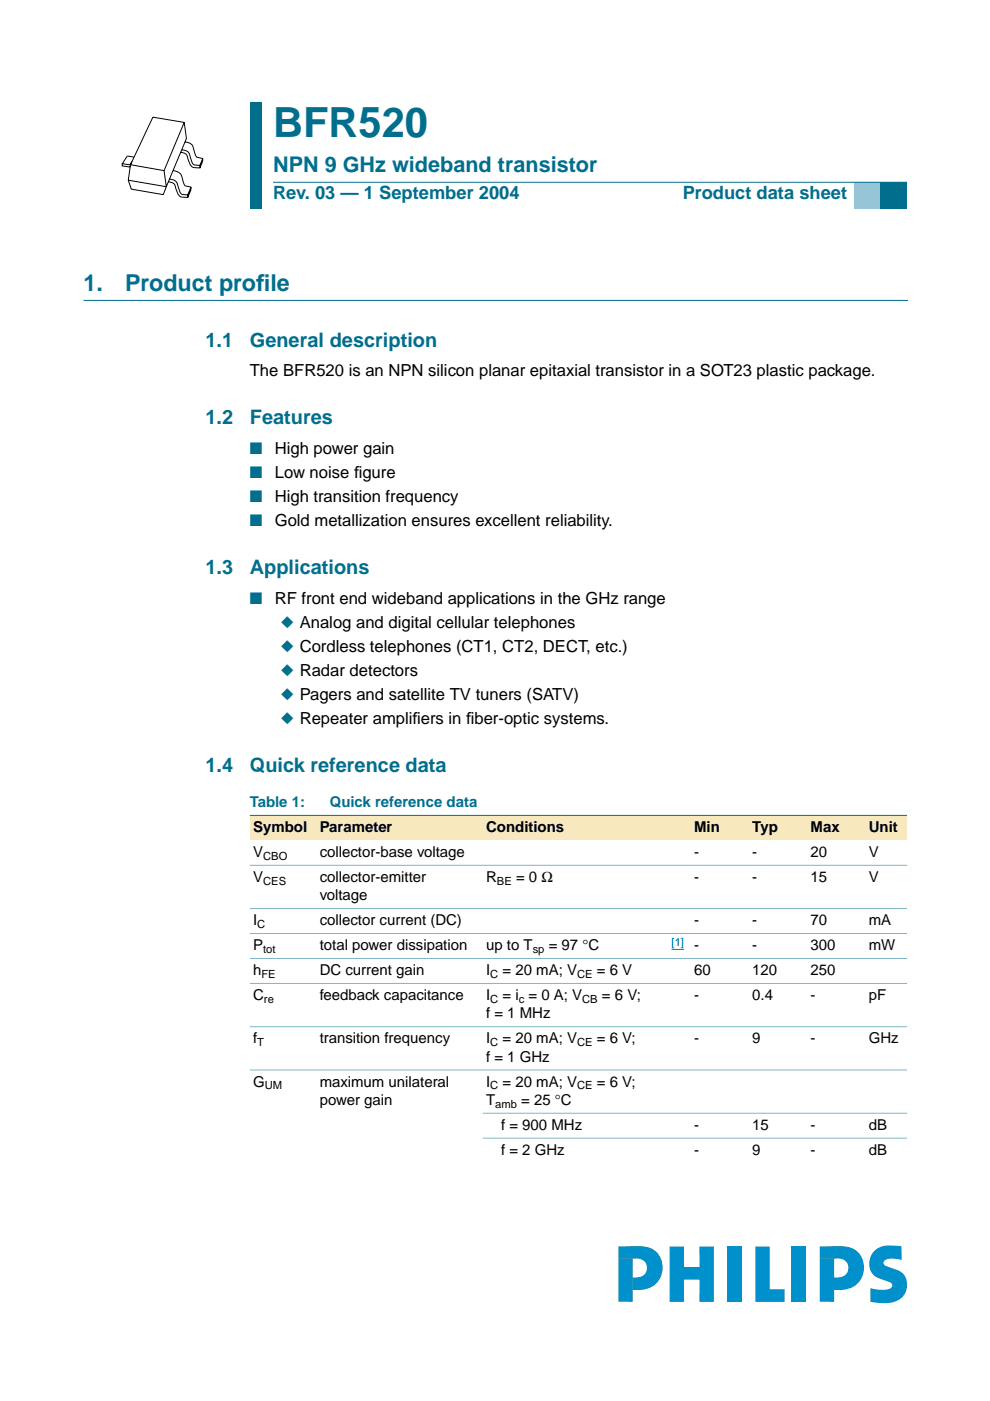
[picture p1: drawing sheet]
<svg xmlns="http://www.w3.org/2000/svg" width="210mm" height="297mm" viewBox="0 0 210 297" stroke-linecap="round" stroke-linejoin="round" font-family="sans-serif">
<defs><g id="words">
<text font-size="8.8" fill="#006e8c" x="57.9" y="29">BFR520</text>
<g font-size="4.9" fill="#006e8c">
<text x="17.7" y="61.7">1.</text>
<text x="26.5" y="61.7">Product prof</text>
<text x="54.3" y="61.7">ile</text>
</g>
<text font-size="4.6" fill="#006e8c" x="57.9" y="36.4">NPN 9 GHz wideband transistor</text>
<g font-size="4.2" fill="#006e8c">
<text x="43.6" y="73.6">1.1</text>
<text x="53" y="73.6">General description</text>
<text x="43.6" y="90">1.2</text>
<text x="53" y="90">Features</text>
<text x="43.6" y="121.7">1.3</text>
<text x="53" y="121.7">Applications</text>
<text x="43.6" y="163.7">1.4</text>
<text x="53" y="163.7">Quick reference data</text>
</g>
<g font-size="3.9" fill="#006e8c">
<text x="57.9" y="42.3">Rev. 03 — 1 September 2004</text>
<text x="144.8" y="42.3">Product data sheet</text>
</g>
<g font-size="3.5">
<text x="53" y="79.8">The BFR520 is an NPN silicon planar epitaxial transistor in a SOT23 plastic package.</text>
<text x="58.3" y="96.2">High power gain</text>
<text x="58.3" y="101.3">Low noise f</text>
<text x="75.1" y="101.3">igure</text>
<text x="58.3" y="106.4">High transition frequency</text>
<text x="58.3" y="111.6">Gold metallization ensures excellent reliability.</text>
<text x="58.3" y="128">RF front end wideband applications in the GHz range</text>
<text x="87.5" y="153.5">iers in f</text>
<text x="98.8" y="153.5">iber-optic systems.</text>
</g>
<g font-size="3.5" fill="#006e8c">
<text x="53" y="96.2">■</text>
<text x="53" y="101.3">■</text>
<text x="53" y="106.4">■</text>
<text x="53" y="111.6">■</text>
<text x="53" y="128">■</text>
<text x="59.5" y="133.1">◆ Analog and digital cellular telephones</text>
<text x="59.5" y="138.2">◆ Cordless telephones (CT1, CT2, DECT, etc.)</text>
<text x="59.5" y="143.3">◆ Radar detectors</text>
<text x="59.5" y="148.4">◆ Pagers and satellite TV tuners (SATV)</text>
<text x="59.5" y="153.5">◆ Repeater amplif</text>
</g>
<g font-size="3.2" fill="#006e8c">
<text x="53" y="171.1">Table 1:</text>
<text x="69.9" y="171.1">Quick reference data</text>
</g>
<g font-size="3.2">
<text x="53.7" y="176.4">Symbol</text>
<text x="67.8" y="176.4">Parameter</text>
<text x="103.1" y="176.4">Conditions</text>
<text x="147.2" y="176.4">Min</text>
<text x="159.5" y="176.4">Typ</text>
<text x="171.9" y="176.4">Max</text>
<text x="184.2" y="176.4">Unit</text>
<text x="53.7" y="181.7">V</text>
<text x="67.8" y="181.7">collector-base voltage</text>
<text x="147.2" y="181.7">-</text>
<text x="159.5" y="181.7">-</text>
<text x="171.9" y="181.7">20</text>
<text x="184.2" y="181.7">V</text>
<text x="53.7" y="187">V</text>
<text x="67.8" y="187">collector-emitter</text>
<text x="67.8" y="190.9">voltage</text>
<text x="103.1" y="187">R</text>
<text x="109.4" y="187">= 0 Ω</text>
<text x="147.2" y="187">-</text>
<text x="159.5" y="187">-</text>
<text x="171.9" y="187">15</text>
<text x="184.2" y="187">V</text>
<text x="53.7" y="196.2">I</text>
<text x="67.8" y="196.2">collector current (DC)</text>
<text x="147.2" y="196.2">-</text>
<text x="159.5" y="196.2">-</text>
<text x="171.9" y="196.2">70</text>
<text x="184.2" y="196.2">mA</text>
<text x="53.7" y="201.5">P</text>
<text x="67.8" y="201.5">total power dissipation</text>
<text x="103.1" y="201.5">up to T</text>
<text x="116.3" y="201.5">= 97 °C</text>
<text x="147.2" y="201.5">-</text>
<text x="159.5" y="201.5">-</text>
<text x="171.9" y="201.5">300</text>
<text x="184.2" y="201.5">mW</text>
<text x="53.7" y="206.7">h</text>
<text x="67.8" y="206.7">DC current gain</text>
<text x="103.1" y="206.7">I</text>
<text x="106.5" y="206.7">= 20 mA; V</text>
<text x="126.5" y="206.7">= 6 V</text>
<text x="147.2" y="206.7">60</text>
<text x="159.5" y="206.7">120</text>
<text x="171.9" y="206.7">250</text>
<text x="53.7" y="212">C</text>
<text x="67.8" y="212">feedback capacitance</text>
<text x="103.1" y="215.9">f = 1 MHz</text>
<text x="103.1" y="212">I</text>
<text x="106.5" y="212">= i = 0 A; V</text>
<text x="127.6" y="212">= 6 V;</text>
<text x="147.2" y="212">-</text>
<text x="159.5" y="212">0.4</text>
<text x="171.9" y="212">-</text>
<text x="184.2" y="212">pF</text>
<text x="53.7" y="221.2">f</text>
<text x="67.8" y="221.2">transition frequency</text>
<text x="103.1" y="221.2">I</text>
<text x="106.5" y="221.2">= 20 mA; V</text>
<text x="126.5" y="221.2">= 6 V;</text>
<text x="147.2" y="221.2">-</text>
<text x="159.5" y="221.2">9</text>
<text x="171.9" y="221.2">-</text>
<text x="184.2" y="221.2">GHz</text>
<text x="103.1" y="225.1">f = 1 GHz</text>
<text x="53.7" y="230.4">G</text>
<text x="67.8" y="230.4">maximum unilateral</text>
<text x="103.1" y="230.4">I</text>
<text x="106.5" y="230.4">= 20 mA; V</text>
<text x="126.5" y="230.4">= 6 V;</text>
<text x="67.8" y="234.3">power gain</text>
<text x="103.1" y="234.3">T</text>
<text x="106.2" y="239.6">f = 900 MHz</text>
<text x="110.5" y="234.3">= 25 °C</text>
<text x="147.2" y="239.6">-</text>
<text x="159.5" y="239.6">15</text>
<text x="171.9" y="239.6">-</text>
<text x="184.2" y="239.6">dB</text>
<text x="106.2" y="244.8">f = 2 GHz</text>
<text x="147.2" y="244.8">-</text>
<text x="159.5" y="244.8">9</text>
<text x="171.9" y="244.8">-</text>
<text x="184.2" y="244.8">dB</text>
</g>
<g font-size="2.4">
<text x="55.8" y="182.3">CBO</text>
<text x="55.8" y="187.6">CES</text>
<text x="105.4" y="187.6">BE</text>
<text x="54.6" y="196.7">C</text>
<text x="55.8" y="202">tot</text>
<text x="112.9" y="202">sp</text>
<text x="55.4" y="207.3">FE</text>
<text x="103.9" y="207.3">C</text>
<text x="122.3" y="207.3">CE</text>
<text x="56" y="212.6">re</text>
<text x="103.9" y="212.6">C</text>
<text x="110" y="212.6">c</text>
<text x="123.4" y="212.6">CB</text>
<text x="54.6" y="221.8">T</text>
<text x="103.9" y="221.8">C</text>
<text x="122.3" y="221.8">CE</text>
<text x="56.1" y="231">UM</text>
<text x="103.9" y="231">C</text>
<text x="122.3" y="231">CE</text>
<text x="105" y="234.8">amb</text>
</g>
<text font-size="2.4" fill="#00f" x="142.4" y="200.5">[1]</text>
</g></defs>
<g fill="#0090cb">
<path d="M173.8 264.3l2.2-.1a11.6 11.6 0 0 1 5.1 .6 4.8 4.8 0 0 1 1.8 5.7 4.8 4.8 0 0 1-5.2 3h-.8v-2.7a2.35 2.35 0 0 0 3-1.9 2 2 0 0 0-2.4-2.1l-3.7 .1z"/>
<path d="M173.8 266.9h3.1v9.1h-3.1z"/>
<path d="M185.1 265.5a5.1 5.1 0 0 1 4.7-1.4l1.3 .1 .1 2.9a4.9 4.9 0 0 0-3.6 .1 .67 .67 0 0 0-.3 .7 .67 .67 0 0 0 .5 .5 5.8 5.8 0 0 1 4 2.1 3.8 3.8 0 0 1-3.3 5.7l-1.8 .1-2.2-.3v-2.9a5.7 5.7 0 0 0 4.5-.1l.2-.5a.73 .73 0 0 0-.6-.7 5.5 5.5 0 0 1-3.7-1.9 3.8 3.8 0 0 1 .2-4.4z"/>
<path d="M142 264.3h3v4.3h3.3v-4.3h3.1v11.7h-3.1v-4.7h-3.3v4.7h-3z"/>
<path d="M154.2 264.3h3.1v11.7h-3.1z"/>
<path d="M167.9 264.3h3v11.7h-3z"/>
<path d="M160.1 264.3h3.1v9h3.1v2.7h-6.2z"/>
<path d="M131.1 264.3l2.2-.1a11.6 11.6 0 0 1 5.1 .6 4.8 4.8 0 0 1 1.8 5.7 4.8 4.8 0 0 1-5.2 3h-.8v-2.7a2.35 2.35 0 0 0 3-1.9 2 2 0 0 0-2.4-2.1l-3.7 .1z"/>
<path d="M131.1 266.9h3.1v9.1h-3.1z"/>
</g>
<path d="M17.7 63.7h174.7" fill="none" stroke="#006e8c" stroke-width=".21"/>
<g fill="#006e8c">
<path d="M53 21.7h2.4v10.2h-2.4z" fill-rule="evenodd"/>
<path d="M53 31.9h2.4v6.7h-2.4z" fill-rule="evenodd"/>
<path d="M53 38.6h2.4v5.7h-2.4z" fill-rule="evenodd"/>
</g>
<path d="M181 38.6h5.7v5.7h-5.7z" fill-rule="evenodd" fill="#96c4d6"/>
<path d="M186.7 38.6h5.6v5.7h-5.6z" fill-rule="evenodd" fill="#006e8c"/>
<path d="M57.9 38.6h134.4z" fill="#006e8c" stroke="#006e8c" stroke-width=".21"/>
<g fill="none" stroke="#000" stroke-width=".21">
<path d="M27.2 38.2l.6 1.9 6.8 1.2 .7-1.7M27.2 38.2l8.1 1.4M27.7 34.9l-.5 3.3M27.7 34.9l7.1 1.3M28 34.3a.77 .77 0 0 1-.9 .6l-1.2-.2v.5l1.8 .1M28.4 33.3l-1.4-.2-1.1 1.6M34.8 36.2l.5 3.4M36 38a1.72 1.72 0 0 1 1.8 1.8 1.54 1.54 0 0 0 1.2 1.5h.8v.6a2.05 2.05 0 0 1-2.6-2.1 1.42 1.42 0 0 0-1.5-1.2M36.7 36.2a2.06 2.06 0 0 1 2.1 2.1 1.22 1.22 0 0 0 1.3 1.3l.4 .1v.5M38.6 31.8a1.66 1.66 0 0 1 1.8 1.7 1.54 1.54 0 0 0 1.2 1.5l.8 .1v.5a2.05 2.05 0 0 1-2.6-2.1 1.38 1.38 0 0 0-1.5-1.2M39.1 26l.4 3.4-4.2 10.2M39.1 26l-6.7-1.2-4.7 10.1"/>
<path d="M39.1 26l-4.3 10.2M39.2 30.1l.4 .1a1.55 1.55 0 0 1 1.5 1.4l.1 .6a1.3 1.3 0 0 0 1.4 1.3l.4 .1v.5M40.5 39.7l-.7 1.6M43 33.6l-.6 1.5M43 34.2l-.6 1.4M40.5 40.2l-.7 1.7"/>
</g>
<g fill="#f7e8bd">
<path d="M53 172.9h14.1v5.3h-14.1z" fill-rule="evenodd"/>
<path d="M67.1 172.9h35.3v5.3h-35.3z" fill-rule="evenodd"/>
<path d="M102.4 172.9h37v5.3h-37z" fill-rule="evenodd"/>
<path d="M139.4 172.9h7.1v5.3h-7.1z" fill-rule="evenodd"/>
<path d="M146.5 172.9h12.3v5.3h-12.3z" fill-rule="evenodd"/>
<path d="M158.8 172.9h12.3v5.3h-12.3z" fill-rule="evenodd"/>
<path d="M171.1 172.9h12.4v5.3h-12.4z" fill-rule="evenodd"/>
<path d="M183.5 172.9h8.8v5.3h-8.8z" fill-rule="evenodd"/>
</g>
<path d="M142.4 201.3h2.6" fill="none" stroke="#00f" stroke-width=".21"/>
<path d="M53 172.9h139.3z" fill="#006e8c" stroke="#006e8c" stroke-width=".21"/>
<g fill="#80b6c6" stroke="#80b6c6" stroke-width=".21">
<path d="M53 183.5h139.3z"/>
<path d="M53 192.6h139.3z"/>
<path d="M53 197.9h139.3z"/>
<path d="M53 203.2h139.3z"/>
<path d="M53 208.5h139.3z"/>
<path d="M53 217.7h139.3z"/>
<path d="M53 226.9h139.3z"/>
<path d="M102.4 236h89.9z"/>
<path d="M102.4 241.3h89.9z"/>
</g>
<use href="#words"/>
</svg>
